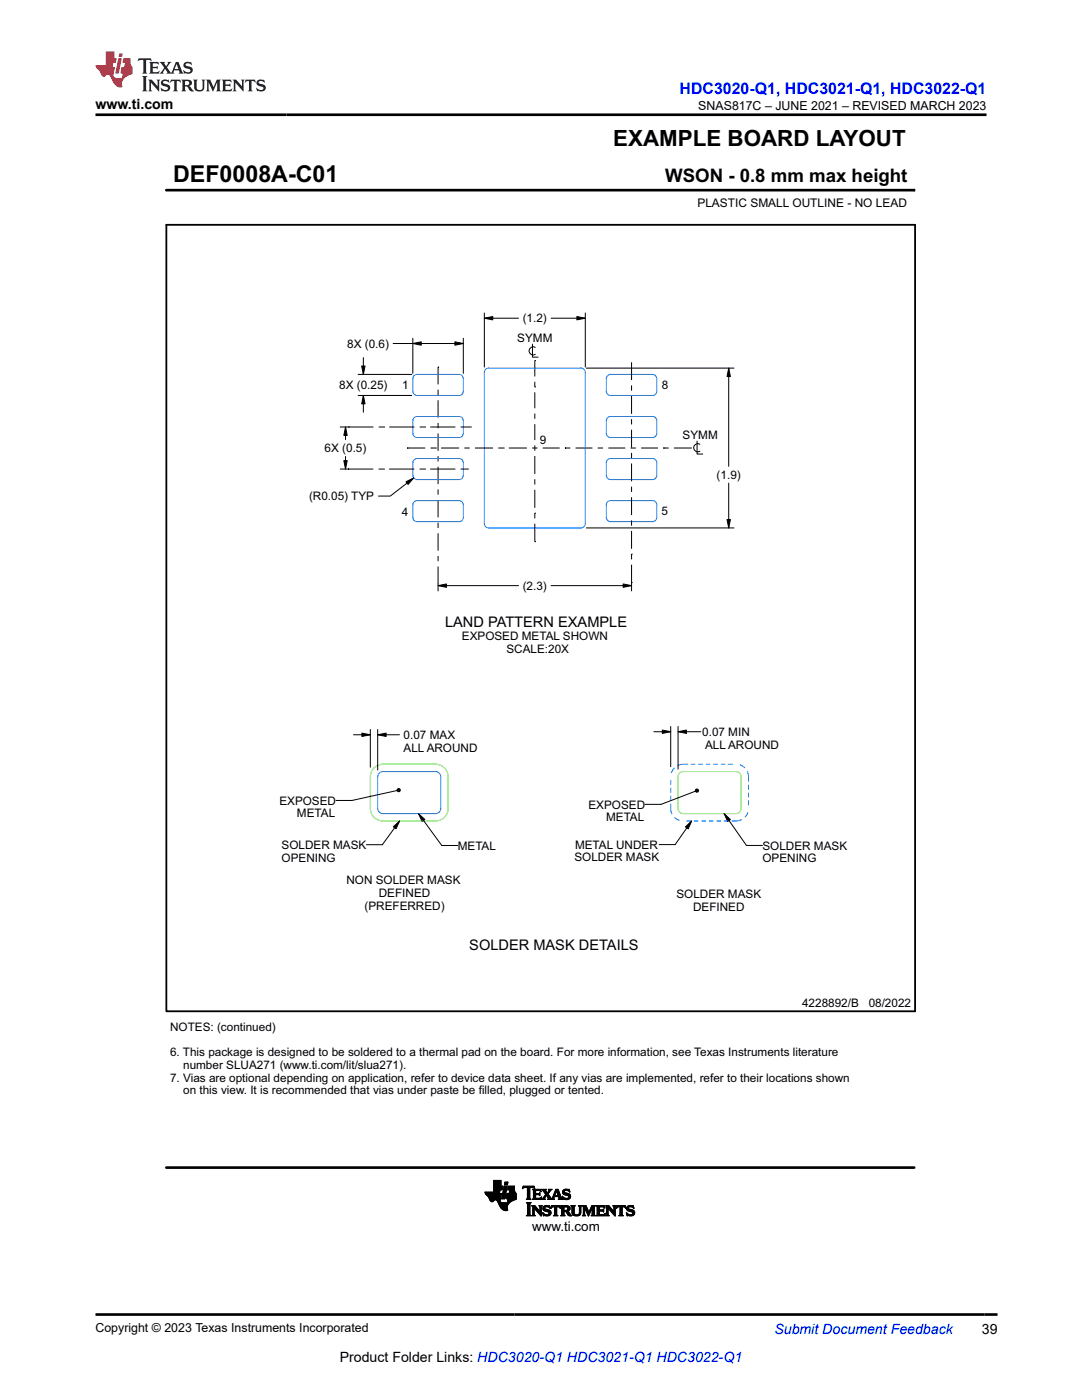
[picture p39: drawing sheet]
<svg xmlns="http://www.w3.org/2000/svg" width="216mm" height="279mm" viewBox="0 0 216 279" stroke-linecap="round" stroke-linejoin="round" font-family="sans-serif">
<defs><g id="words">
<text font-size="4.6" x="34.5" y="36.3">DEF0008A-C01</text>
<text font-size="4.5" x="122.4" y="29.1">EXAMPLE BOARD LAYOUT</text>
<text font-size="3.7" x="132.7" y="36.3">WSON - 0.8 mm max height</text>
<text font-size="3.2" fill="#00f" x="135.6" y="18.7">HDC3020-Q1, HDC3021-Q1, HDC3022-Q1</text>
<g font-size="2.9">
<text x="88.8" y="125.1">LAND PATTERN EXAMPLE</text>
<text x="93.6" y="189.7">SOLDER MASK DETAILS</text>
</g>
<g font-size="2.8">
<text x="19" y="21.8">www.ti.com</text>
<text x="195.9" y="266.1">39</text>
<text x="67.8" y="271.7">Product Folder Links: HDC3020-Q1 HDC3021-Q1 HDC3022-Q1</text>
</g>
<text font-size="2.8" fill="#00f" x="154.5" y="266.2">Submit Document Feedback</text>
<text font-size="2.7" x="106.2" y="245.6">www.ti.com</text>
<g font-size="2.5">
<text x="139.3" y="21.9">SNAS817C – JUNE 2021 – REVISED MARCH 2023</text>
<text x="19" y="265.9">Copyright © 2023 Texas Instruments Incorporated</text>
</g>
<text font-size="2.4" x="139.2" y="41.3">PLASTIC SMALL OUTLINE - NO LEAD</text>
<g font-size="2.3">
<text x="104.3" y="64.3">(1.2)</text>
<text x="69.3" y="69.4">8X (0.6)</text>
<text x="103.2" y="68.3">SYMM</text>
<text x="67.7" y="77.7">8X (0.25)</text>
<text x="80.2" y="77.7">1</text>
<text x="132.1" y="77.7">8</text>
<text x="107.7" y="88.6">9</text>
<text x="136.2" y="87.7">SYMM</text>
<text x="64.8" y="90.3">6X (0.5)</text>
<text x="143" y="95.6">(1.9)</text>
<text x="61.7" y="99.8">(R0.05) TYP</text>
<text x="80.2" y="102.9">4</text>
<text x="132" y="102.7">5</text>
<text x="104.3" y="117.7">(2.3)</text>
<text x="92.2" y="127.8">EXPOSED METAL SHOWN</text>
<text x="101" y="130.3">SCALE:20X</text>
<text x="80.5" y="147.5">0.07 MAX</text>
<text x="80.5" y="150">ALL AROUND</text>
<text x="140.1" y="146.9">0.07 MIN</text>
<text x="140.7" y="149.4">ALL AROUND</text>
<text x="55.7" y="160.6">EXPOSED</text>
<text x="117.4" y="161.4">EXPOSED</text>
<text x="59.3" y="163.1">METAL</text>
<text x="120.9" y="163.9">METAL</text>
<text x="56.2" y="169.4">SOLDER MASK</text>
<text x="56.2" y="171.9">OPENING</text>
<text x="91.3" y="169.6">METAL</text>
<text x="114.6" y="171.9">SOLDER MASK</text>
<text x="114.7" y="169.4">METAL UNDER</text>
<text x="152.1" y="169.6">SOLDER MASK</text>
<text x="152.1" y="172.1">OPENING</text>
<text x="69.1" y="176.5">NON SOLDER MASK</text>
<text x="75.6" y="179">DEFINED</text>
<text x="135" y="179.3">SOLDER MASK</text>
<text x="72.7" y="181.5">(PREFERRED)</text>
<text x="138.3" y="181.8">DEFINED</text>
<text x="160" y="201">4228892/B</text>
<text x="173.3" y="201">08/2022</text>
<text x="33.9" y="205.8">NOTES: (continued)</text>
<text x="33.9" y="210.8">6. This package is designed to be soldered to a thermal pad on the board. For more information, see Texas Instruments literature</text>
<text x="33.9" y="215.9">7. Vias are optional depending on application, refer to device data sheet. If any vias are implemented, refer to their locations shown</text>
<text x="36.5" y="213.4">number SLUA271 (www.ti.com/lit/slua271).</text>
<text x="36.5" y="218.4">on this view. It is recommended that vias under paste be f</text>
<text x="95.5" y="218.4">illed, plugged or tented.</text>
</g>
</g></defs>
<g fill="none" stroke="#000" stroke-width=".2">
<path d="M33.2 38h149.2M182.4 37.7v.5M71.5 78.9h10.7M71.5 74.7h10.7M72.2 73h.6l-.3 1.7zM72.5 78.9l.3 1.7h-.6zM72.5 71.4v3.3M72.5 78.9v3.4M78.4 68.6h14M82.4 68.6l1.7-.4v.7zM82.4 67.5v7M87.4 73.2h.1"/>
<path d="M87.4 73.2v3.5M87.4 77.8v1M87.4 79.9v3.4M90.8 68.2l1.6 .4-1.6 .3zM92.4 67.5v7M96.6 63.5l1.7-.3v.6zM96.6 62.5v10.8M96.6 63.5h6.9M106.2 68.7v2.6h1.2M106.7 77.2h.1M106.7 71.9h.1M106.7 71.9v3.2"/>
<path d="M106.7 76.2v1M106.7 78.3v3.2M106.8 69.3a.82 .82 0 0 0-1.3 .7 .82 .82 0 0 0 1.3 .7M110 63.5h6.8M115.1 63.2l1.7 .3-1.7 .3zM116.8 62.5v10.8M117 73.5h29.5M126 72.3v3.6M126 76.9v1.1M126 79v3.6M145.4 73.5l.3 1.6h-.6zM145.4 73.5v19.6"/>
<path d="M67.9 85.2h6.6M67.9 93.6h6.6M68.6 91.9h.7l-.4 1.7zM68.9 85.2l.4 1.7h-.7zM68.9 85.2v2.5M68.9 91.1v2.5M69.5 93.6h.1M69.5 85.2h.1M75.5 93.6h1.1M75.6 85.2h1M76.6 93.6h.1M76.6 85.2h.1"/>
<path d="M77.6 93.6h5.1M77.7 85.2h5M81 96.1l1.6-.7-1.2 1.3zM81.3 89.4h.1M81.3 89.4h3.5M82.6 95.4l-4.7 3.6h-2.4M83.7 93.6h1.1M83.7 85.2h1.1M84.8 93.6h.1M84.8 85.2h.1M85.8 93.6h5.1M85.9 85.2h5"/>
<path d="M85.9 89.4h1.1M87 89.4h.1M87.4 84.4v1.1M87.4 86.5v3.5M87.4 91v1.1M87.4 93.2v3.4M87.4 97.7v1M87.4 99.8v3.5M88 89.4h3.6M91.9 93.6h1.6M91.9 85.2h2.2M92.7 89.4h1"/>
<path d="M94.8 89.4h3.6M99.4 89.4h1.1M100.5 89.4h.1M101.5 89.4h3.6M106.2 89.4h1M106.7 82.5v1.1M106.7 84.6v3.2M106.7 88.9v1M106.7 91v3.6M106.7 95.6v1.1M106.7 97.8v3.5M108.3 89.4h3.4"/>
<path d="M112.7 89.4h.1M112.7 89.4h1.1M114.8 89.4h3.4M119.3 89.4h1M121.4 89.4h3.4M125.8 89.4h1.1M126 83.6v1.1M126 85.8v3.5M126 90.4v1M126 92.5v3.6M126 97.1v1.1M126 99.2v3.6"/>
<path d="M127.9 89.4h3.4M132.4 89.4h.1M132.4 89.4h1M134.5 89.4h3.4M137.9 89.4h.1M139.1 88v2.6h1.1M139.7 88.7a.82 .82 0 0 0-1.3 .7 .82 .82 0 0 0 1.3 .7M145.4 96.4v9M87.4 116.9l1.7-.4v.7zM87.4 104.3v1.1M87.4 106.4v3.5M87.4 110.9v1.1"/>
<path d="M87.4 113.1v4.8M87.4 116.9h16.1M106.7 102.4h.1M106.7 108.1h.1M106.7 102.4v1.1M106.7 104.5v3.6M110 116.9h16M117 105.4h29.5M124.3 116.5l1.7 .4-1.7 .3zM126 110.6h.1M126 116.3h.1M126 103.8v1.1"/>
<path d="M126 106v3.5M126 110.6v1M126 112.7v5.2M145.1 103.7h.6l-.3 1.7zM70.5 146.6h3.4M72.2 146.3l1.7 .3-1.7 .4zM73.9 145.6v7.5M75.4 146.6l1.6-.3v.7zM75.4 145.6v8.1M75.4 146.6h4.3M79.2 157.8l-9 1.9h-3.1M79.3 157.5l.2-.1h.3l.1 .3-.1 .3h-.3l-.2-.2z"/>
<path d="M130.5 146h3.3M132.2 145.7l1.6 .3-1.6 .4zM133.8 145v8M135.3 146l1.7-.3v.7zM135.3 145v8.5M135.3 146h4.5M138.7 157.9l-6.8 2.6h-3.2M138.8 157.6l.2-.1h.3l.1 .3-.1 .2-.3 .1-.2-.2zM78.5 165l1.2-1.2-.7 1.6zM79.7 163.8l-3.4 4.8h-3.2M83.5 162.4l1.3 1.1-.6 .4zM83.5 162.4l4.7 6.3h3.1"/>
<path d="M136.8 165l1.2-1.2-.7 1.6zM138 163.8l-3.3 4.8h-3.2M144.5 162.4l1.2 1.2-.5 .3zM144.5 162.4l4.4 6.3h3.2M96.8 238h2.9M96.8 238.1h2.9M96.8 238.2h2.8M96.9 238.2h3.2l-.2 1M96.9 238.3h3.1M96.9 238.4h3.1M97 238.4h3M97.1 238.5h2.9"/>
<path d="M97.1 238.6h2.9M97.2 238.6h2.8M97.3 238.7h2.7M97.4 238.8h2.5M97.5 238.9h2.4M97.6 239h2.3M97.6 239.1h2.3M97.6 239.2h2.3M97.7 239.3h2.1M97.7 239.4h2.1M97.7 239.5h1M97.8 239.5h.8"/>
<path d="M97.8 239.6h.7M97.9 239.7h.6M97.9 239.7h.5M98.1 239.8h.2M98.5 237.8h1.2M98.5 237.7h1.2M98.5 237.6h1.3M98.5 236.7h1.8l-.1 .8h-1.7M98.5 237.4h1.7M98.5 237.3h1.7M98.5 237.2h1.7M98.5 237.2h1.8"/>
<path d="M98.5 237.1h1.8M98.5 237h1.8M98.5 236.9h1.8M98.5 236.8h1.8M98.5 236.6h1.5M98.5 236.5h1.5M98.5 236.4h1.5M98.5 236.3h1.5M98.5 236.2h1.5M98.5 236.1h1.5M98.5 236h1.5M98.5 235.9h1.5"/>
<path d="M98.5 235.8h1.5M98.5 235.7h1.5M98.5 235.6h1.5M99 239.5h.8M99.1 239.5h.7M99.2 239.6h.6M99.2 239.7h.6M99.3 239.7h.5M99.3 239.8h.5M99.3 239.9h.6M99.4 239.9h.6M99.7 237.9h-2.9l.1 .4 .6 .6 .4 .8 .4 .1 .4-.3h.4l.8 1.5 .7 .5h.7l-.1-.8 .6-.8"/>
<path d="M99.8 237.5l-.2 .7M99.9 239.2l-.1 .6 .6 .2h.8l.2-.7M100 236.7v-1.1h-1.5v2.3M100.1 239.2h.6M100.1 239.1h.6M100.2 239h.5M100.2 238.9h.6M100.2 238.8h.6M100.2 238.7h.6M100.2 238.6h.6M100.3 238.6h.5M100.3 238.5h.5"/>
<path d="M100.3 238.4h.6M100.3 238.3h.6M100.3 238.2h.6M100.3 238.1h.6M100.4 238h.5M100.4 238h.6M100.4 237.9h.6M100.4 237.8h.6M100.4 237.7h.6M100.4 237.6h.6M100.5 237.5h.5M100.5 237.4h.6"/>
<path d="M100.5 237.3h.6M100.5 237.2h.6M100.5 237.1h.6M100.6 237h.5M100.6 237h.6M100.6 236.9h.6M100.6 236.8h.6M100.6 236.7h.6l-.5 2.6h-.6zM100.7 236.4h.6M100.7 236.3h.6M100.7 236.2h.6M100.7 236.1h.6"/>
<path d="M100.7 236h.6M100.8 236h.5M100.8 235.9h.6l-.2 .6h-.5zM101 239.1h2M101 239h2M101 239.2h2M101 238.9h2M101 238.9v.3l.4 .1M101 238.8h2M101.1 238.7h1.9M101.1 238.6h1.9M101.1 238.5h1.9"/>
<path d="M101.1 238.4h1.9M101.1 238.3h1.9M101.2 239.9h.6M101.3 239.9h.6M101.3 239.8h.7M101.3 239.7h.8M101.3 239.7h.9M101.3 239.6h1M101.3 237.4h1.4M101.3 239.5h1.2M101.3 239.5h1.3M101.3 237.3h1.4"/>
<path d="M101.3 239.4h1.5M101.4 237.2h1.3M101.4 239.3h1.6M101.4 237.1h1.3M101.4 237h1.3M101.4 236.9h1.3M101.4 236.8h1.3M101.6 238.2h1.4M101.6 238.1h1.3M101.6 238h1.2M101.7 237.9h1.1M101.7 237.8h1"/>
<path d="M101.7 237.7h1M101.7 237.6h1M101.7 237.5l-.1 .7M102.7 237.5h-1.4l.2-.8h1.2v1l.3 .5v1.2M103 239.4l-1.2 .5M103 238.2h-1.8l-.2 .7M104.3 237.2h.1M104.3 237.1h.2M104.3 237h2.3M104.3 236.9h2.3M104.4 236.8h2.2M105 239.3h.9"/>
<path d="M105.2 239.2h.6M105.2 237.1h.5M105.2 239.1h.5M105.2 237.1v-.1h-.5l-.5 .2 .2-.5h2.1l.2 .5-.5-.2h-.4l-.1 .1M105.2 239l-.2 .3M105.2 239h.5M105.2 238.9h.5M105.2 238.8h.5M105.2 238.7h.5M105.2 238.6h.5M105.2 238.5h.5M105.2 238.4h.5"/>
<path d="M105.2 238.3h.5M105.2 238.2h.5M105.2 238.1h.5M105.2 238h.5M105.2 237.9h.5M105.2 237.8h.5M105.2 237.7h.5M105.2 237.6h.5M105.2 237.5h.5M105.2 237.4h.5M105.2 237.3h.5M105.2 237.2h.5"/>
<path d="M105.2 237.1v1.9M105.7 239l.2 .3M105.7 237.1v1.9M105.9 239.3h-.9M106.2 239.3h1.7M106.3 237.4h1.6M106.4 239.2h1.6M106.4 237.5h1.5M106.4 239.1h.5M106.4 237.6h.5M106.4 237.7l-.2-.4h1.6l.2 .5M106.4 239l-.2 .3"/>
<path d="M106.4 238.2h1.1l.2-.2v.6l-.2-.2-1.1 .1M106.4 239h.5M106.4 238.9h.5M106.4 238.8h.5M106.4 238.7h.5M106.4 238.6h.5M106.4 238.4h1.3M106.4 238.3h1.3M106.4 238.1h.5M106.4 238h.5M106.4 237.9h.5M106.4 237.8h.5"/>
<path d="M106.4 237.7h.5M106.4 237.7v1.3M106.5 237.1h.2M106.6 237.2h.1M106.9 237.7l.1-.1h.5l.5 .2M106.9 238.4v.7h.8l.3-.2-.1 .5-1.7-.1M106.9 237.7v.5M107.5 238.2h.2M107.6 238.5h.1M107.6 239.1h.4M107.6 238.1h.1M107.6 238.6h.1"/>
<path d="M107.6 237.6h.3M107.8 237.7h.2M107.9 239h.1M107.9 237.8h.1M108 238.9h.1M108 239.3h.8M108.1 237.4h.8M108.3 239.2h.4M108.3 237.5h.6M108.3 239.1h.4M108.4 237.6h.5M108.4 239l-.4 .3"/>
<path d="M108.4 239h.3M108.4 237.7h.6M108.5 238.9h.3M108.5 237.8h.5M108.5 238.8h.3M108.6 237.9h.5M108.6 238.8h.3M108.6 238h.5M108.7 238.7h.3M108.7 238.1h.8M108.7 238.6h.8M108.8 238.2h.6"/>
<path d="M108.8 239.3h-.8M108.8 238.5h.7M108.8 238.3h.6M108.9 238.4h.5M108.9 237.7l.1-.4h-.9l.8 1.1-.5 .6M108.9 237.7l.3 .4 .4-.5-.2-.3h.7l-.7 1M109.1 238.7h.5M109.2 238.8h.5M109.3 239.3l.1-.2-.4-.6-.3 .7 .1 .1M109.3 239.3h1.4M109.3 238h.3M109.3 238.9h.5"/>
<path d="M109.3 237.9h.3M109.4 238.3l.7 .9 .2-.2M109.4 239h.5M109.4 237.8h.3M109.4 239.1h.5M109.4 239.2h.6M109.5 237.7h.3M109.5 237.4h.6M109.5 237.6h.3M109.6 237.5h.3M110.1 239.2h.4M110.2 239.1h.3"/>
<path d="M110.2 239h.3M110.3 239l.6-1.7h.5l.6 1.8 .3 .2M110.3 238.9h.3M110.3 238.8h.3M110.4 238.8h1.5M110.4 238.7h1.5M110.4 238.6h.3M110.5 238.5h.2M110.5 238.4h.3M110.5 239.1l.2 .2M110.5 239.1l.1-.3h.8l.1 .3M110.5 238.3h.3"/>
<path d="M110.6 238.2h.2M110.6 238.1h.3M110.7 239.3h-1.4M110.7 238h.2M110.7 237.9h.3M110.7 237.8h.3M110.8 237.7h.7M110.8 237.6h.7M110.8 237.5h.6M110.9 237.4h.5M111 237.7l.4 .9h-.7zM111.1 237.8h.4"/>
<path d="M111.1 237.9h.5M111.1 238h.5M111.2 238.1h.4M111.2 238.2h.5M111.2 238.3h.5M111.3 238.4h.5M111.3 238.5h.5M111.4 238.6h.4M111.4 239.3h.9M111.5 238.8h.4M111.5 238.9h.5M111.5 239h.5"/>
<path d="M111.5 239.1l-.1 .2M111.6 239.2h.5M111.6 239.1h.4M112.2 238.8h.1M112.2 238.9h.2M112.2 237.9h.4M112.2 238h.5M112.2 237.8h.4M112.3 239h.3M112.3 239.3h-.9M112.3 238.1h.7M112.3 237.7h.3"/>
<path d="M112.3 239.1h.5M112.3 238.2h1.1M112.3 239.2h1.4M112.3 237.6h.4M112.3 239.3h.2M112.4 238.3h1.2M112.4 237.5h1.2M112.5 238.4h1.2M112.5 237.4h1.1M112.6 239.3h.9M112.7 238.5h1.1M112.7 237.3h.5"/>
<path d="M112.9 239.4h.3M113.1 238.6h.7M113.2 238.6l.3 .2-.3 .3h-.5l-.5-.4M113.3 239.1h.5M113.3 237.6h.4M113.4 238.7h.5M113.4 239h.4M113.5 238.8h.4M113.5 238.9h.3M113.5 237.7h.2M113.6 237.8h.1M113.7 237.9l-.6-.3h-.4l-.1 .2 .1 .2 1.1 .4v.5l-.2 .4-1.3 .1-.1-.7"/>
<path d="M113.7 237.9l-.1-.6h-.8l-.4 .3-.2 .3 .1 .3 .9 .4M113.7 237.9h.1M99.4 240h1M99.4 240.1h2.2M99.5 240.1h2.1M99.5 240.2h2M99.5 240.3h1.9M99.6 240.3h1.8M99.6 240.4h1.8M99.6 240.5h1.7M99.7 240.5h1.6M99.7 240.6h1.6"/>
<path d="M99.7 240.7h1.5M99.8 240.7h1.4M99.8 240.8h1.4M99.8 240.9h1.4M99.9 240.9h1.3M99.9 241h1.3M100 241.1h1.2M100.1 241.2h1.1M100.2 241.3h1M100.2 241.3h1.1M100.3 241.4h1M100.4 241.5h.9"/>
<path d="M100.6 241.5h.7M100.9 241.6h.1M101.2 240h.5M105 242.6l.3-.3v-2l-.3-.3h1l-.3 .3v2.1l.3 .2M105 242.6h1M105.1 240.1h.8M105.2 242.5h.6M105.2 240.2h.6M105.2 242.4h.5M105.3 240.3h.4M105.3 242.3h.4M105.3 242.2h.4"/>
<path d="M105.3 242.1h.4M105.3 242h.4M105.3 241.9h.4M105.3 241.8h.4M105.3 241.7h.4M105.3 241.6h.4M105.3 241.5h.4M105.3 241.4h.4M105.3 241.3h.4M105.3 241.2h.4M105.3 241.1h.4M105.3 241h.4"/>
<path d="M105.3 240.9h.4M105.3 240.8h.4M105.3 240.7h.4M105.3 240.6h.4M105.3 240.5h.4M105.3 240.4h.4M106 242.6h-1M106.1 242.6h.7M106.1 240.6h.6M106.2 240.7h.6M106.3 242.5h.4M106.3 240.8h.6"/>
<path d="M106.3 242.4h.3M106.3 240.9h.7M106.3 242.3h.3M106.3 242.2h.3M106.3 242.1h.3M106.3 242h.3M106.3 241.9h.3M106.3 241.8h.3M106.3 241.7h.3M106.3 241.6h.3M106.3 241.5h.3M106.3 241.4h.3"/>
<path d="M106.3 241.3h.3M106.3 241.2h.3M106.3 241.1h.8M106.3 241h.8M106.6 241.1v1.3l.2 .2M106.6 241.1h.1M106.6 241.1l1.4 1.6v-1.8l.2-.3h-.6l.1 .3 .1 .9M106.7 241.2h.5M106.7 241.3h.6M106.8 242.6h-.7M106.8 241.4h.6M106.9 241.5h.6"/>
<path d="M107 241.6h.6M107.1 241.7h.5M107.1 241.8h.9M107.2 241.9h.8M107.3 241.9h.7M107.4 242h.6M107.5 242.1h.5M107.6 242.2h.4M107.6 240.6h.6M107.6 242.3h.4M107.7 240.7h.4M107.7 242.4h.3"/>
<path d="M107.7 240.8h.3M107.7 241.8l-1-1.2h-.6l.2 .3v1.5l-.2 .2M107.7 241.8h.1M107.7 240.9h.3M107.8 241.7h.2M107.8 241.6h.2M107.8 241.5h.2M107.8 241.4h.2M107.8 241.3h.2M107.8 241.2h.2M107.8 241.1h.2M107.8 241h.2"/>
<path d="M107.8 242.5h.2M107.9 242.6h.1M108.3 242h.1M108.3 242.1h.1M108.3 242.2h.3M108.3 241.2h.4M108.3 241.1h.4M108.3 241.3h.5M108.3 242.3h.4M108.3 241h.4M108.4 241.4h.8M108.4 242.4h.6"/>
<path d="M108.4 240.9h.4M108.4 242.5h1.3M108.4 241.5h1.2M108.4 242.6h.1M108.4 240.8h1.3M108.5 241.6h1.2M108.5 240.7h1.2M108.6 241.7h1.2M108.7 242.6h.9M108.7 240.6h.7M108.9 241.8l-.5-.4v-.5l.4-.3h.9l.1 .6-.7-.4-.3 .1-.1 .2 1 .5 .3 .4M108.9 241.8l.6 .1v.4l-.6 .1-.6-.4"/>
<path d="M108.9 241.8h1M109.2 242.4h.6M109.3 241.9h.6M109.4 240.9h.3M109.5 242.3h.4M109.5 241.9h.4M109.5 242.2h.4M109.5 242h.5M109.6 242.1h.3M109.6 240.6h.1M109.6 241h.2M109.7 241.1h.1"/>
<path d="M109.9 241.1h.1M109.9 241h.2M110 242l-.3 .5-.6 .2-.5-.2-.2 .1-.1-.6M110 240.9h.2M110 240.8h1.8M110 240.7h1.7M110.1 240.6h1.6M110.4 242.6h.9M110.6 242.5h.5M110.6 242.4h.5M110.7 240.9h.4M110.7 242.3h.4"/>
<path d="M110.7 241l-.4-.1-.4 .2 .2-.5h1.6l.2 .5-.5-.2h-.3v.1M110.7 241v1.4l-.3 .2M110.7 242.2h.4M110.7 242.1h.4M110.7 242h.4M110.7 241.9h.4M110.7 241.8h.4M110.7 241.7h.4M110.7 241.6h.4M110.7 241.5h.4M110.7 241.4h.4M110.7 241.3h.4"/>
<path d="M110.7 241.2h.4M110.7 241.1h.4M110.7 241h.4M111.1 241v1.4l.2 .2M111.3 242.6h-.9M111.6 240.9h.2M111.7 241h.1M111.7 241.1h.1M111.9 242.6l.2-.2v-1.5l-.2-.3 1.5 .1 .3 .2v.4l-.1 .3-.4 .1 .9 .9h-.6l-.5-.7-.5-.1v.6l.2 .2M111.9 242.6h.8M111.9 240.6h1.3M112 240.7h1.5"/>
<path d="M112 242.5h.6M112.1 240.8h1.5M112.1 242.4h.4M112.1 240.9h.4M112.1 242.3h.4M112.1 242.2h.4M112.1 242.1h.4M112.1 242h.4M112.1 241.9h.4M112.1 241.8h1.2M112.1 241.7h1.3M112.1 241.6h1.5"/>
<path d="M112.1 241.5h.4M112.1 241.4h.4M112.1 241.3h.4M112.1 241.2h.4M112.1 241.1h.4M112.1 241h.4M112.7 240.9l-.2 .1v.6M112.7 242.6h-.8M112.9 240.9h.3l.1 .3-.1 .3-.3 .1M112.9 241.9h.6M113 241.9h.5M113.1 242h.5"/>
<path d="M113.1 242.1h.6M113.1 240.9h.6M113.2 241.5h.5M113.2 242.2h.5M113.2 242.3h.6M113.2 241h.5M113.2 241.4h.5M113.3 241.3h.4M113.3 241.1h.5M113.3 241.2h.5M113.3 242.4h.6M113.4 242.5h.6"/>
<path d="M113.5 242.6h.6M113.9 240.6h.9M114.1 240.7h.5M114.1 240.8h.5M114.1 240.9h.5M114.1 241.9h.5M114.1 241.8h.5M114.1 241.7h.5M114.1 241.6h.5M114.1 241.5h.5M114.1 241.4h.5M114.1 241.3h.5"/>
<path d="M114.1 241.2h.5M114.1 241.1h.5M114.1 241h.5M114.1 242h.5M114.1 242.1h.5M114.2 242.2h.4M114.2 242.3h.5M114.3 242.4h.6M114.4 242.5h1.3M114.6 241.9l.1 .4 .4 .1 .4-.1 .1-.4M114.6 241.9v-1l.2-.3h-.9l.2 .3 .1 1.3 .2 .3 .5 .2 .6-.1 .3-.2 .1-.5M114.6 242.6h.9"/>
<path d="M115.3 242.4h.5M115.4 240.6h.7M115.5 242.3h.3M115.5 240.7h.5M115.6 242.2h.3M115.6 242.1h.3M115.6 240.8h.3M115.6 242h.3M115.6 240.9h.3M115.6 241.9v-1l-.2-.3h.7l-.2 .2v1.1M115.6 241.9h.3M115.6 241.8h.3"/>
<path d="M115.6 241.7h.3M115.6 241.6h.3M115.6 241.5h.3M115.6 241.4h.3M115.6 241.3h.3M115.6 241.2h.3M115.6 241.1h.3M115.6 241h.3M116.2 242.6l.2-.3v-1.4l-.2-.3h.7l.6 1.3 .6-1.3h.7l-.2 .3v1.5l.2 .2M116.2 242.6h.6M116.2 240.6h.7M116.3 240.7h.7"/>
<path d="M116.3 242.5h.4M116.4 240.8h.6M116.4 242.4h.3M116.4 240.9h.7M116.4 242.3h.3M116.4 242.2h.3M116.4 242.1h.3M116.4 242h.3M116.4 241.9h.3M116.4 241.8h.3M116.4 241.7h.3M116.4 241.6h.3"/>
<path d="M116.4 241.5h.3M116.4 241.4h.3M116.4 241.3h.3M116.4 241.2h.3M116.4 241.1h.8M116.4 241h.7M116.7 242.3l.1 .3M116.7 242.3v-1.3l.7 1.7 .8-1.7v1.4l-.2 .2M116.7 241.2h.5M116.8 241.3h.4M116.8 241.4h.5M116.8 242.6h-.6"/>
<path d="M116.9 241.5h.4M116.9 241.6h.5M116.9 241.7h.5M117 241.8h.4M117 241.9h.5M117.1 241.9h.7M117.1 242h.6M117.1 242.1h.6M117.2 242.2h.4M117.2 242.3h.4M117.3 242.4h.3M117.3 242.5h.2"/>
<path d="M117.4 242.6h.1M117.6 241.9h.2M117.6 241.8h.2M117.6 241.7h.3M117.7 241.6h.2M117.7 241.5h.3M117.8 241.4h.2M117.8 241.3h.2M117.8 241.2h.3M117.9 241.1h.7M117.9 241h.7M118 240.9h.6"/>
<path d="M118 242.6h.8M118 240.8h.6M118 240.7h.7M118.1 240.6h.7M118.1 242.5h.6M118.1 242.4h.5M118.2 242.3h.4M118.2 242.2h.4M118.2 242.1h.4M118.2 242h.4M118.2 241.9h.4M118.2 241.8h.4"/>
<path d="M118.2 241.7h.4M118.2 241.6h.4M118.2 241.5h.4M118.2 241.4h.4M118.2 241.3h.4M118.2 241.2h.4M118.8 242.6h-.8M119 242.6h1.6M119 240.6h1.6M119.1 240.7h1.5M119.1 242.5h1.6M119.1 240.8h1.5"/>
<path d="M119.2 242.4h1.5M119.2 240.9h.4M119.2 242.3h.4M119.2 242.2h.4M119.2 242.1h.4M119.2 242h.4M119.2 241.9h.4M119.2 241.8h.4M119.2 241.7h1.3M119.2 241.6h1.3M119.2 241.5h1.3M119.2 241.4h.4"/>
<path d="M119.2 241.3h.4M119.2 241.2h.4M119.2 241.1h.4M119.2 241h.4M119.6 241v.5h.6l.3-.2v.6l-.3-.2h-.6v.7h.8l.4-.3M119.8 240.9l-.2 .1M120.1 240.9l.6 .2M120.3 241.8h.2M120.4 241.4h.1M120.4 240.9h.3M120.6 242.3h.2M120.6 241h.1"/>
<path d="M120.7 241.1h.1M120.7 241.1l-.2-.5h-1.5l.2 .3v1.4l-.2 .3M120.7 242.2h.1M120.8 242.1h.1M120.8 242.1l-.2 .5h-1.6M120.9 242.6h.6M120.9 240.6h.6M121 240.7h.6M121 242.5h.4M121 240.8h.6M121.1 242.4h.2M121.1 240.9h.6"/>
<path d="M121.1 242.3h.2M121.1 242.2h.2M121.1 242.1h.2M121.1 242h.2M121.1 241.9h.2M121.1 241.8h.2M121.1 241.7h.2M121.1 241.6h.2M121.1 241.5h.2M121.1 241.4h.2M121.1 241.3h.2M121.1 241.2h.2"/>
<path d="M121.1 241.1h.8M121.1 241h.7M121.3 241.1v1.3l.2 .2M121.3 241.1h.1M121.3 241.1l1.5 1.6v-1.8l.1-.3h-.6l.2 .3v.9l-1-1.2h-.6l.2 .3v1.4l-.2 .3M121.4 241.2h.6M121.5 241.3h.6M121.5 242.6h-.6M121.6 241.4h.5M121.6 241.5h.6M121.7 241.6h.6M121.8 241.7h.6"/>
<path d="M121.9 241.8h.9M122 241.9h.8M122.1 241.9h.7M122.1 242h.7M122.2 242.1h.6M122.3 242.2h.5M122.3 240.6h.6M122.4 242.3h.4M122.4 240.7h.5M122.5 242.4h.3M122.5 240.8h.3M122.5 240.9h.3"/>
<path d="M122.5 241.7h.3M122.5 241.6h.3M122.5 241.5h.3M122.5 241.4h.3M122.5 241.3h.3M122.5 241.2h.3M122.5 241.1h.3M122.5 241h.3M122.6 242.5h.2M122.6 242.6h.2M123 241.1h.1M123 241h.2"/>
<path d="M123 240.9h.3M123.1 240.8h1.7M123.1 240.7h1.7M123.1 240.6h1.7M123.5 242.6h.9M123.7 242.5h.5M123.7 242.4h.5M123.7 240.9h.5M123.7 241v-.1h-.3l-.4 .2 .1-.5h1.7l.1 .5-.4-.2h-.3l-.1 .1M123.7 241v1.4l-.2 .2M123.7 242.3h.4M123.7 242.2h.4"/>
<path d="M123.7 242.1h.4M123.7 242h.4M123.7 241.9h.4M123.7 241.8h.4M123.7 241.7h.4M123.7 241.6h.4M123.7 241.5h.4M123.7 241.4h.4M123.7 241.3h.4M123.7 241.2h.4M123.7 241.1h.4M123.7 241h.4"/>
<path d="M124.1 241l.1 1.4 .2 .2M124.4 242.6h-.9M124.6 240.9h.2M124.7 241h.2M124.8 241.1h.1M125 242h.1M125 242.1h.1M125 242.2h.3M125 241.2h.4M125 241.1h.4M125 241.3h.5M125 242.3h.4"/>
<path d="M125 241h.4M125.1 241.4h.8M125.1 242.4h.6M125.1 240.9h.4M125.1 242.5h1.3M125.1 241.5h1.2M125.1 242.6h.1M125.1 240.8h1.3M125.2 241.6h1.2M125.2 240.7h1.2M125.3 241.7h1.2M125.4 242.6h.9"/>
<path d="M125.4 240.6h.7M125.6 241.8l-.5-.4v-.5l.4-.3h.9l.1 .6-.7-.4-.3 .1-.1 .2 1 .5 .3 .4M125.6 241.8l.6 .1v.4l-.6 .1-.6-.4M125.6 241.8h1M125.9 242.4h.6M126 241.9h.6M126.1 240.9h.3M126.2 242.3h.4M126.2 241.9h.4M126.2 242.2h.4M126.2 242h.5M126.3 242.1h.3"/>
<path d="M126.3 240.6h.1M126.3 241h.2M126.4 241.1h.1M126.7 242l-.3 .5-.6 .2-.5-.2-.2 .1-.1-.6"/>
</g>
<g fill="#000">
<path d="M72.2 73h.6l-.3 1.7zM72.5 78.9l.3 1.7h-.6zM82.4 68.6l1.7-.4v.7zM90.8 68.2l1.6 .4-1.6 .3zM96.6 63.5l1.7-.3v.6zM115.1 63.2l1.7 .3-1.7 .3zM145.4 73.5l.3 1.6h-.6zM68.9 85.2l.4 1.7h-.7zM68.6 91.9h.7l-.4 1.7zM81 96.1l1.6-.7-1.2 1.3zM87.4 116.9l1.7-.4v.7zM124.3 116.5l1.7 .4-1.7 .3z"/>
<path d="M145.1 103.7h.6l-.3 1.7zM72.2 146.3l1.7 .3-1.7 .4zM75.4 146.6l1.6-.3v.7zM79.3 157.5l.2-.1h.3l.1 .3-.1 .3h-.3l-.2-.2zM132.2 145.7l1.6 .3-1.6 .4zM135.3 146l1.7-.3v.7zM138.8 157.6l.2-.1h.3l.1 .3-.1 .2-.3 .1-.2-.2zM78.5 165l1.2-1.2-.7 1.6zM83.5 162.4l1.3 1.1-.6 .4zM136.8 165l1.2-1.2-.7 1.6zM144.5 162.4l1.2 1.2-.5 .3z"/>
</g>
<path d="M33.2 44.9h149.4v156.9h-149.4z" fill="none" stroke="#000" stroke-width=".36"/>
<path d="M33.2 38h149.2M33.2 233h149.2" fill="none" stroke="#000" stroke-width=".53"/>
<g fill="none" stroke="#007fff" stroke-width=".2">
<path d="M82.6 75l.6-.3h8.4a.84 .84 0 0 1 .8 .9v2.5a.84 .84 0 0 1-.8 .8h-8.4a.84 .84 0 0 1-.8-.8v-2.5zM96.9 73.7l.6-.2h18.4a.84 .84 0 0 1 .9 .8v30.2a.84 .84 0 0 1-.9 .9h-18.4a.84 .84 0 0 1-.9-.9v-30.2zM121.2 75l.6-.3h8.4a.84 .84 0 0 1 .9 .9v2.5a.84 .84 0 0 1-.9 .8h-8.4a.84 .84 0 0 1-.8-.8v-2.5zM82.6 91.8l.6-.3h8.4a.84 .84 0 0 1 .8 .9v2.5a.84 .84 0 0 1-.8 .8h-8.4a.84 .84 0 0 1-.8-.8v-2.5zM82.6 83.4l.6-.3h8.4a.84 .84 0 0 1 .8 .9v2.5a.84 .84 0 0 1-.8 .8h-8.4a.84 .84 0 0 1-.8-.8v-2.5zM121.2 91.8l.6-.3h8.4a.84 .84 0 0 1 .9 .9v2.5a.84 .84 0 0 1-.9 .8h-8.4a.84 .84 0 0 1-.8-.8v-2.5zM121.2 83.4l.6-.3h8.4a.84 .84 0 0 1 .9 .9v2.5a.84 .84 0 0 1-.9 .8h-8.4a.84 .84 0 0 1-.8-.8v-2.5zM82.6 100.2l.6-.3h8.4a.84 .84 0 0 1 .8 .8v2.6a.84 .84 0 0 1-.8 .8h-8.4a.84 .84 0 0 1-.8-.8v-2.6zM121.2 100.2l.6-.3h8.4a.84 .84 0 0 1 .9 .8v2.6a.84 .84 0 0 1-.9 .8h-8.4a.84 .84 0 0 1-.8-.8v-2.6zM75.6 154.4l.5-.4h.3h10.5a1.05 1.05 0 0 1 1.1 1v6.3a1.05 1.05 0 0 1-1.1 1.1h-10.5a1.05 1.05 0 0 1-1-1.1v-6.3zM133.8 155.7v.9M133.8 157.2v1"/>
<path d="M133.8 158.8v1M134.6 153.3l-.6 1M137.2 152.5h-1.2l-.8 .3M137.8 152.5h.9M139.3 152.5h.9M140.8 152.5h.9M142.3 152.5h.9M143.8 152.5h.9M145.3 152.5h.9M147.6 152.6l1 .7M149.1 153.9l.2 .8 .1 1.3M149.4 156.6v1"/>
<path d="M149.4 158.2v.9M149.4 159.8v.9M133.8 160.4l.1 1.3 .2 .8M134.1 162.5h.1M134.6 163.1l1 .6M136.9 163.8h.9M138.4 163.8h.9M139.9 163.8h.9M141.4 163.8h.9M142.9 163.8h.9M144.4 163.8h.9M148 163.6l-.8 .2h-1.3"/>
<path d="M149.2 162.1l-.6 1"/>
</g>
<path d="M74.8 153.1l1-.5 .6-.1h10.5a2.52 2.52 0 0 1 2.5 2.5v6.3a2.52 2.52 0 0 1-2.5 2.5h-10.5a2.52 2.52 0 0 1-2.5-2.5v-6.3a2.51 2.51 0 0 1 .9-1.9zM135.5 154.4l.5-.4h.3h10.5a1.05 1.05 0 0 1 1.1 1v6.3a1.05 1.05 0 0 1-1.1 1.1h-10.5a1.05 1.05 0 0 1-1-1.1v-6.3z" fill="none" stroke="#6ef200" stroke-width=".2"/>
<path d="M27.7 11.6l-.2 .6 .5-.2h.6v.1v2.2l-.2 .4h1l-.2-.4v-2.2v-.1h.5l.5 .2-.1-.6zM29.8 12.4l.2 .3v1.6l-.2 .4h1.9l.1-.6a1.08 1.08 0 0 1-1.3 .2v-.7h.6l.4 .2v-.7l-.4 .2h-.6v-.5l.2-.2a1 1 0 0 1 1 .3l-.1-.5zM31.8 12.4l1 1.1-1 1.2h.9l-.2-.2 .4-.8 .5 .8-.2 .2h1.6l-.2-.2 .1-.5h1l.1 .5-.1 .2h.9l-.2-.4-.8-1.9h-.5l-1 2.1-.8-1.1 .9-1h-.8l.2 .2-.5 .6-.3-.6 .1-.2zM35.2 12.8l.4 1h-.8zM36.8 12.5a.65 .65 0 0 0-.2 .7 .65 .65 0 0 0 .6 .5l.7 .1 .1 .3a.79 .79 0 0 1-.7 .4 .79 .79 0 0 1-.7-.5l.1 .7 .2-.1a.93 .93 0 0 0 1.1 0 .93 .93 0 0 0 .4-.9 1.46 1.46 0 0 0-1.2-.6l-.1-.3a1.09 1.09 0 0 1 1.2 .2l-.2-.6-.1 .1-.6-.2zM28.4 15.2l.2 .4v2.2l-.2 .4h1l-.2-.4v-2.2l.2-.4zM29.6 15.9l.2 .4v1.5l-.2 .4h.8l-.3-.4v-1.3l1.7 1.8v-2l.2-.4h-.8l.2 .2 .1 1.1-1.2-1.3zM32.3 16a.65 .65 0 0 0-.2 .8 .65 .65 0 0 0 .7 .4l.6 .2 .1 .2a.79 .79 0 0 1-.7 .4 .79 .79 0 0 1-.7-.5l.1 .7 .2-.1a.93 .93 0 0 0 1.1 .1 .93 .93 0 0 0 .4-1 1.46 1.46 0 0 0-1.2-.5l-.1-.4a1.09 1.09 0 0 1 1.2 .2l-.2-.6-.1 .1-.6-.1zM34.1 15.9l-.1 .6a.63 .63 0 0 1 .7-.3l.1 1.6-.3 .4h1l-.2-.4v-1.6a.66 .66 0 0 1 .8 .3l-.1-.6zM36.2 15.9l.2 .4v1.5l-.2 .4h.9l-.2-.2v-.7h.5l.1 .2a.79 .79 0 0 0 1.2 .6l-1-.9a.61 .61 0 0 0 .6-.6 .61 .61 0 0 0-.5-.7zM36.9 16.2h.2a.47 .47 0 0 1 .5 .1 .47 .47 0 0 1 .1 .5l-.2 .1-.6 .1zM38.5 15.9l.2 .2a2.27 2.27 0 0 0 .4 2 1.04 1.04 0 0 0 1.7-.7v-1.3l.2-.2h-.8l.2 .4v1.1a.6 .6 0 0 1-.6 .6 .6 .6 0 0 1-.6-.6v-1.1l.3-.4zM41.1 15.9l.2 .4v1.5l-.2 .4h.7l-.2-.4v-1.4l.9 1.9 .8-1.9v1.4l-.2 .4h1l-.3-.4v-1.5l.3-.4h-.8l-.7 1.5-.7-1.5zM44.3 15.9l.2 .4v1.5l-.2 .4h1.9l.1-.6a1.09 1.09 0 0 1-1.3 .2v-.7h.6l.4 .2v-.6l-.4 .2h-.6v-.6l.2-.1a1.01 1.01 0 0 1 1 .3l-.1-.6zM46.4 15.9l.3 .4v1.5l-.3 .4h.8l-.2-.4v-1.3l1.6 1.8v-2l.2-.4h-.7l.2 .2v1.1l-1.2-1.3zM49 15.9l-.1 .6a.63 .63 0 0 1 .8-.3v1.6l-.3 .4h1l-.2-.4v-1.6a.66 .66 0 0 1 .8 .3l-.1-.6zM51.4 16a.65 .65 0 0 0-.2 .8 .65 .65 0 0 0 .6 .4l.6 .2 .2 .2a.79 .79 0 0 1-.8 .4 .79 .79 0 0 1-.6-.5l.1 .7 .2-.1a.93 .93 0 0 0 1 .1 .93 .93 0 0 0 .5-1 1.46 1.46 0 0 0-1.3-.5l-.1-.4a1.09 1.09 0 0 1 1.3 .2l-.2-.6-.2 .1-.5-.1z" fill="#231f20"/>
<path d="M21.1 10.3v2.7h-2.1l.1 .4 .9 1a.95 .95 0 0 0 .9 .9 .59 .59 0 0 1 .6-.4 .59 .59 0 0 1 .5 .3l.4 .8a1.59 1.59 0 0 0 2.1 1.4 1.61 1.61 0 0 1 1-2.3l1-.3-.1-1.5a1.59 1.59 0 0 1-.4-1.7h-1.4l-.2 .9h.5l-.1 .9h-.5l-.2 .9v.3l.4 .1-.2 .9h-.6a.73 .73 0 0 1-1.1-.7l.3-1.5h-.5l.2-.9h.5l.2-.9h-.5v-1.3zM23.6 11.6l-.6 3.1h.7l.6-3.1zM23.8 10.7l-.1 .6h.7l.1-.6z" fill="#ed1c24"/>
<path d="M19 22.9h177.8M19.1 262.3h179.9" fill="none" stroke="#000" stroke-width=".53"/>
<use href="#words"/>
</svg>
